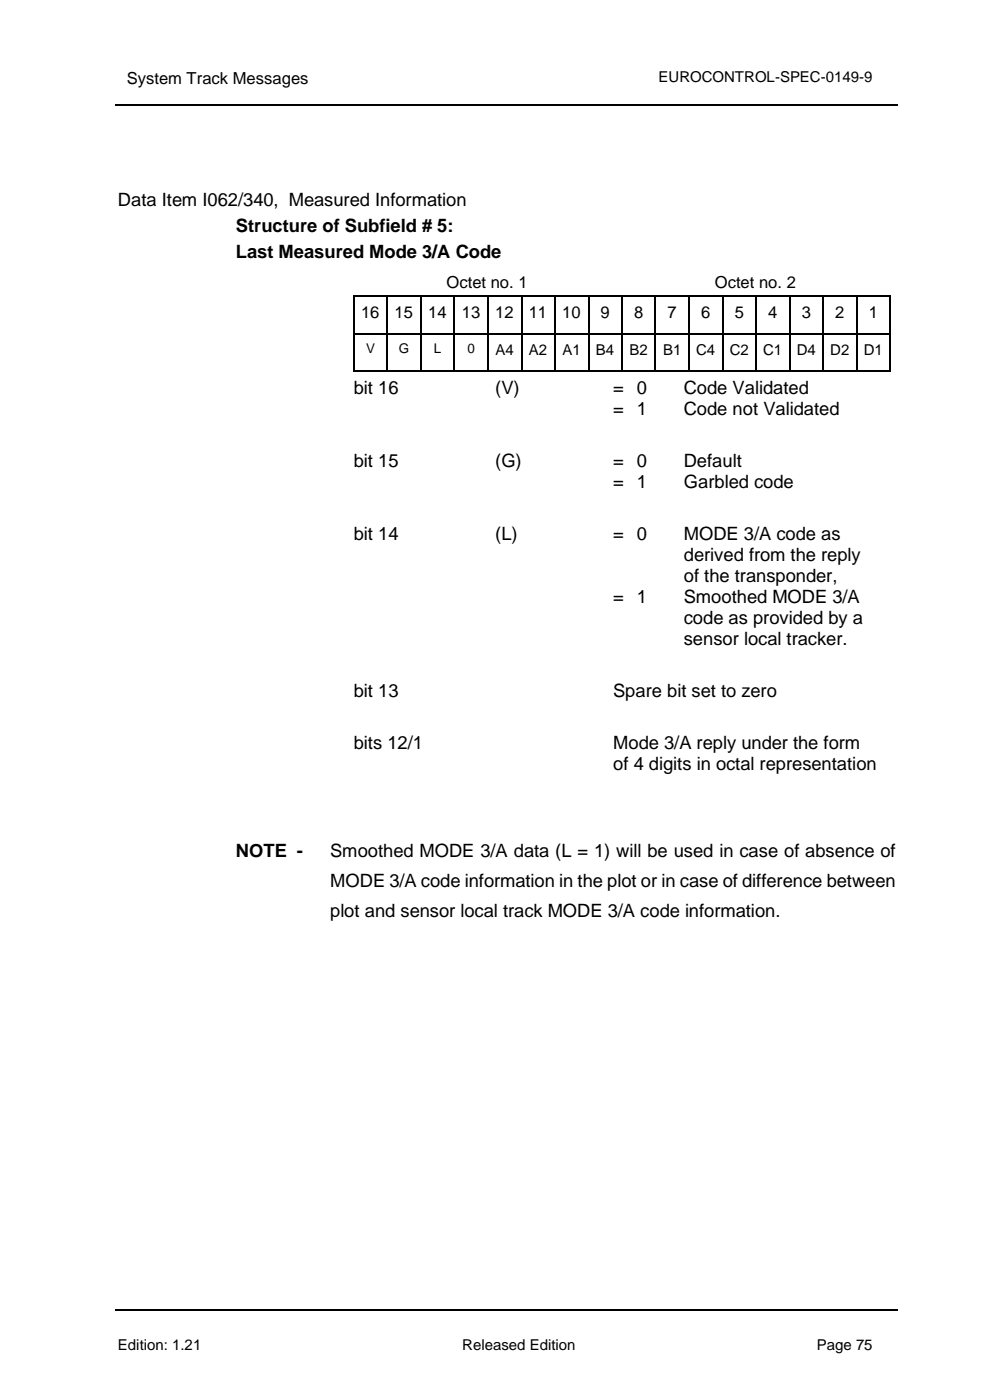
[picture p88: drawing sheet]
<svg xmlns="http://www.w3.org/2000/svg" width="210mm" height="297mm" viewBox="0 0 210 297" stroke-linecap="round" stroke-linejoin="round" font-family="sans-serif">
<defs><g id="words">
<g font-size="3.9">
<text x="25" y="43.7">Data Item I062/340, Measured Information</text>
<text x="50" y="49.2">Structure of Subfield # 5:</text>
<text x="50" y="54.7">Last Measured Mode 3/A Code</text>
<text x="75" y="83.6">bit 16</text>
<text x="105" y="83.6">(V)</text>
<text x="130.1" y="83.6">= 0</text>
<text x="145.1" y="83.6">Code Validated</text>
<text x="130.1" y="88.1">= 1</text>
<text x="145.1" y="88.1">Code not Validated</text>
<text x="75" y="99.1">bit 15</text>
<text x="105" y="99.1">(G)</text>
<text x="130.1" y="99.1">= 0</text>
<text x="145.1" y="99.1">Default</text>
<text x="130.1" y="103.6">= 1</text>
<text x="145.1" y="103.6">Garbled code</text>
<text x="75" y="114.6">bit 14</text>
<text x="105" y="114.6">(L)</text>
<text x="130.1" y="114.6">= 0</text>
<text x="145.1" y="114.6">MODE 3/A code as</text>
<text x="145.1" y="119.1">derived from the reply</text>
<text x="145.1" y="123.5">of the transponder,</text>
<text x="130.1" y="128">= 1</text>
<text x="145.1" y="128">Smoothed MODE 3/A</text>
<text x="145.1" y="132.5">code as provided by a</text>
<text x="145.1" y="136.9">sensor local tracker.</text>
<text x="75" y="148">bit 13</text>
<text x="130.1" y="148">Spare bit set to zero</text>
<text x="75" y="159">bits 12/1</text>
<text x="130.1" y="159">Mode 3/A reply under the form</text>
<text x="130.1" y="163.5">of 4 digits in octal representation</text>
<text x="50" y="181.9">NOTE -</text>
<text x="70" y="181.9">Smoothed MODE 3/A data (L = 1) will be used in case of absence of</text>
<text x="70" y="188.3">MODE 3/A code information in the plot or in case of difference between</text>
<text x="70" y="194.6">plot and sensor local track MODE 3/A code information.</text>
</g>
<g font-size="3.5">
<text x="26.9" y="17.7">System Track Messages</text>
<text x="94.7" y="61">Octet no. 1</text>
<text x="151.6" y="61">Octet no. 2</text>
<text x="76.6" y="67.4">16</text>
<text x="83.7" y="67.4">15</text>
<text x="90.9" y="67.4">14</text>
<text x="98" y="67.4">13</text>
<text x="105" y="67.4">12</text>
<text x="112.2" y="67.4">11</text>
<text x="119.3" y="67.4">10</text>
<text x="127.4" y="67.4">9</text>
<text x="134.5" y="67.4">8</text>
<text x="141.6" y="67.4">7</text>
<text x="148.7" y="67.4">6</text>
<text x="155.9" y="67.4">5</text>
<text x="163" y="67.4">4</text>
<text x="170.1" y="67.4">3</text>
<text x="177.2" y="67.4">2</text>
<text x="184.3" y="67.4">1</text>
<text x="75.6" y="75.5">151</text>
<text x="83.7" y="75.6">15</text>
<text x="90.9" y="75.6">14</text>
<text x="98" y="75.6">13</text>
<text x="105" y="75.6">12</text>
<text x="112.2" y="75.6">11</text>
<text x="119.3" y="75.6">10</text>
<text x="77.6" y="79.6">6</text>
</g>
<g font-size="3.2">
<text x="139.7" y="17.4">EUROCONTROL-SPEC-0149-9</text>
<text x="105.1" y="75.3">A4</text>
<text x="112.2" y="75.3">A2</text>
<text x="119.3" y="75.3">A1</text>
<text x="126.4" y="75.3">B4</text>
<text x="133.5" y="75.3">B2</text>
<text x="140.7" y="75.3">B1</text>
<text x="147.7" y="75.3">C4</text>
<text x="154.8" y="75.3">C2</text>
<text x="161.9" y="75.3">C1</text>
<text x="169" y="75.3">D4</text>
<text x="176.1" y="75.3">D2</text>
<text x="183.3" y="75.3">D1</text>
<text x="25" y="286.4">Edition: 1.21</text>
<text x="98.1" y="286.4">Released Edition</text>
<text x="173.3" y="286.4">Page 75</text>
</g>
<g font-size="2.8">
<text x="77.7" y="74.9">V</text>
<text x="84.6" y="74.9">G</text>
<text x="92.1" y="74.9">L</text>
<text x="99.2" y="74.9">0</text>
</g>
</g></defs>
<g fill="none" stroke="#000" stroke-width=".25">
<path d="M24.5 22.3h166.1M75 63v7.8M75 71.1v7.6M75.2 71h6.9M75.2 78.8h6.9M75.4 62.9h6.7M82.2 63v7.8M82.2 71.1v7.6M82.3 62.9h6.9M82.3 71h6.9M82.3 78.8h6.9M89.3 63v7.8"/>
<path d="M89.3 71.1v7.6M89.4 62.9h6.9M89.4 71h6.9M89.4 78.8h6.9M96.4 63v7.8M96.4 71.1v7.6M96.5 62.9h6.9M96.5 71h6.9M96.5 78.8h6.9M103.5 63v7.8M103.5 71.1v7.6M103.6 62.9h6.9"/>
<path d="M103.6 71h6.9M103.6 78.8h6.9M110.6 63v7.8M110.6 71.1v7.6M110.8 62.9h6.8M110.8 71h6.8M110.8 78.8h6.8M117.8 63v7.8M117.8 71.1v7.6M117.9 62.9h6.8M117.9 71h6.8M117.9 78.8h6.8"/>
<path d="M124.9 63v7.8M124.9 71.1v7.6M125 62.9h6.7M125 71h6.8M125 78.8h6.8M131.9 63v7.8M131.9 71.1v7.6M132.1 62.9h6.8M132.1 71h6.8M132.1 78.8h6.8M139 63v7.8M139 71.1v7.6"/>
<path d="M139.2 62.9h6.8M139.2 71h6.8M139.2 78.8h6.8M146.2 63v7.8M146.2 71.1v7.6M146.3 62.9h6.8M146.3 71h6.8M146.3 78.8h6.8M153.3 63v7.8M153.3 71.1v7.6M153.4 62.9h6.9M153.4 71h6.9"/>
<path d="M153.4 78.8h6.9M160.4 63v7.8M160.4 71.1v7.6M160.5 62.9h6.9M160.5 71h6.9M160.5 78.8h6.9M167.5 63v7.8M167.5 71.1v7.6M167.6 62.9h6.9M167.6 71h6.9M167.6 78.8h6.9M174.6 63v7.8"/>
<path d="M174.6 71.1v7.6M174.7 62.9h6.9M174.7 71h6.9M174.7 78.8h6.9M181.7 63v7.8M181.7 71.1v7.6M181.9 62.9h6.8M181.9 71h6.8M181.9 78.8h6.8M188.8 63v7.8M188.8 71.1v7.6M24.5 278h166.1"/>
</g>
<g fill="#000">
<path d="M74.9 62.7h.3v.3h-.3z" fill-rule="evenodd"/>
<path d="M74.9 62.7h.3v.3h-.3z" fill-rule="evenodd"/>
<path d="M74.9 70.8h.3v.3h-.3z" fill-rule="evenodd"/>
<path d="M74.9 78.7h.3v.2h-.3z" fill-rule="evenodd"/>
<path d="M74.9 78.7h.3v.2h-.3z" fill-rule="evenodd"/>
<path d="M75.2 62.7h.2v.3h-.2z" fill-rule="evenodd"/>
<path d="M82.1 62.7h.2v.3h-.2z" fill-rule="evenodd"/>
<path d="M82.1 70.8h.2v.3h-.2z" fill-rule="evenodd"/>
<path d="M82.1 78.7h.2v.2h-.2z" fill-rule="evenodd"/>
<path d="M89.2 62.7h.2v.3h-.2z" fill-rule="evenodd"/>
<path d="M89.2 70.8h.2v.3h-.2z" fill-rule="evenodd"/>
<path d="M89.2 78.7h.2v.2h-.2z" fill-rule="evenodd"/>
<path d="M96.3 62.7h.2v.3h-.2z" fill-rule="evenodd"/>
<path d="M96.3 70.8h.2v.3h-.2z" fill-rule="evenodd"/>
<path d="M96.3 78.7h.2v.2h-.2z" fill-rule="evenodd"/>
<path d="M103.4 62.7h.2v.3h-.2z" fill-rule="evenodd"/>
<path d="M103.4 70.8h.2v.3h-.2z" fill-rule="evenodd"/>
<path d="M103.4 78.7h.2v.2h-.2z" fill-rule="evenodd"/>
<path d="M110.5 62.7h.3v.3h-.3z" fill-rule="evenodd"/>
<path d="M110.5 70.8h.3v.3h-.3z" fill-rule="evenodd"/>
<path d="M110.5 78.7h.3v.2h-.3z" fill-rule="evenodd"/>
<path d="M117.6 62.7h.3v.3h-.3z" fill-rule="evenodd"/>
<path d="M117.6 70.8h.3v.3h-.3z" fill-rule="evenodd"/>
<path d="M117.6 78.7h.3v.2h-.3z" fill-rule="evenodd"/>
<path d="M124.7 62.7h.3v.3h-.3z" fill-rule="evenodd"/>
<path d="M124.7 70.8h.3v.3h-.3z" fill-rule="evenodd"/>
<path d="M124.7 78.7h.3v.2h-.3z" fill-rule="evenodd"/>
<path d="M131.7 62.7h.3v.3h-.3z" fill-rule="evenodd"/>
<path d="M131.8 62.7h.3v.3h-.3z" fill-rule="evenodd"/>
<path d="M131.8 70.8h.3v.3h-.3z" fill-rule="evenodd"/>
<path d="M131.8 78.7h.3v.2h-.3z" fill-rule="evenodd"/>
<path d="M138.9 62.7h.3v.3h-.3z" fill-rule="evenodd"/>
<path d="M138.9 70.8h.3v.3h-.3z" fill-rule="evenodd"/>
<path d="M138.9 78.7h.3v.2h-.3z" fill-rule="evenodd"/>
<path d="M146 62.7h.3v.3h-.3z" fill-rule="evenodd"/>
<path d="M146 70.8h.3v.3h-.3z" fill-rule="evenodd"/>
<path d="M146 78.7h.3v.2h-.3z" fill-rule="evenodd"/>
<path d="M153.1 62.7h.3v.3h-.3z" fill-rule="evenodd"/>
<path d="M153.1 70.8h.3v.3h-.3z" fill-rule="evenodd"/>
<path d="M153.1 78.7h.3v.2h-.3z" fill-rule="evenodd"/>
<path d="M160.3 62.7h.2v.3h-.2z" fill-rule="evenodd"/>
<path d="M160.3 70.8h.2v.3h-.2z" fill-rule="evenodd"/>
<path d="M160.3 78.7h.2v.2h-.2z" fill-rule="evenodd"/>
<path d="M167.4 62.7h.2v.3h-.2z" fill-rule="evenodd"/>
<path d="M167.4 70.8h.2v.3h-.2z" fill-rule="evenodd"/>
<path d="M167.4 78.7h.2v.2h-.2z" fill-rule="evenodd"/>
<path d="M174.5 62.7h.2v.3h-.2z" fill-rule="evenodd"/>
<path d="M174.5 70.8h.2v.3h-.2z" fill-rule="evenodd"/>
<path d="M174.5 78.7h.2v.2h-.2z" fill-rule="evenodd"/>
<path d="M181.6 62.7h.3v.3h-.3z" fill-rule="evenodd"/>
<path d="M181.6 70.8h.3v.3h-.3z" fill-rule="evenodd"/>
<path d="M181.6 78.7h.3v.2h-.3z" fill-rule="evenodd"/>
<path d="M188.7 62.7h.3v.3h-.3z" fill-rule="evenodd"/>
<path d="M188.7 62.7h.3v.3h-.3z" fill-rule="evenodd"/>
<path d="M188.7 70.8h.3v.3h-.3z" fill-rule="evenodd"/>
<path d="M188.7 78.7h.3v.2h-.3z" fill-rule="evenodd"/>
<path d="M188.7 78.7h.3v.2h-.3z" fill-rule="evenodd"/>
</g>
<use href="#words"/>
</svg>
